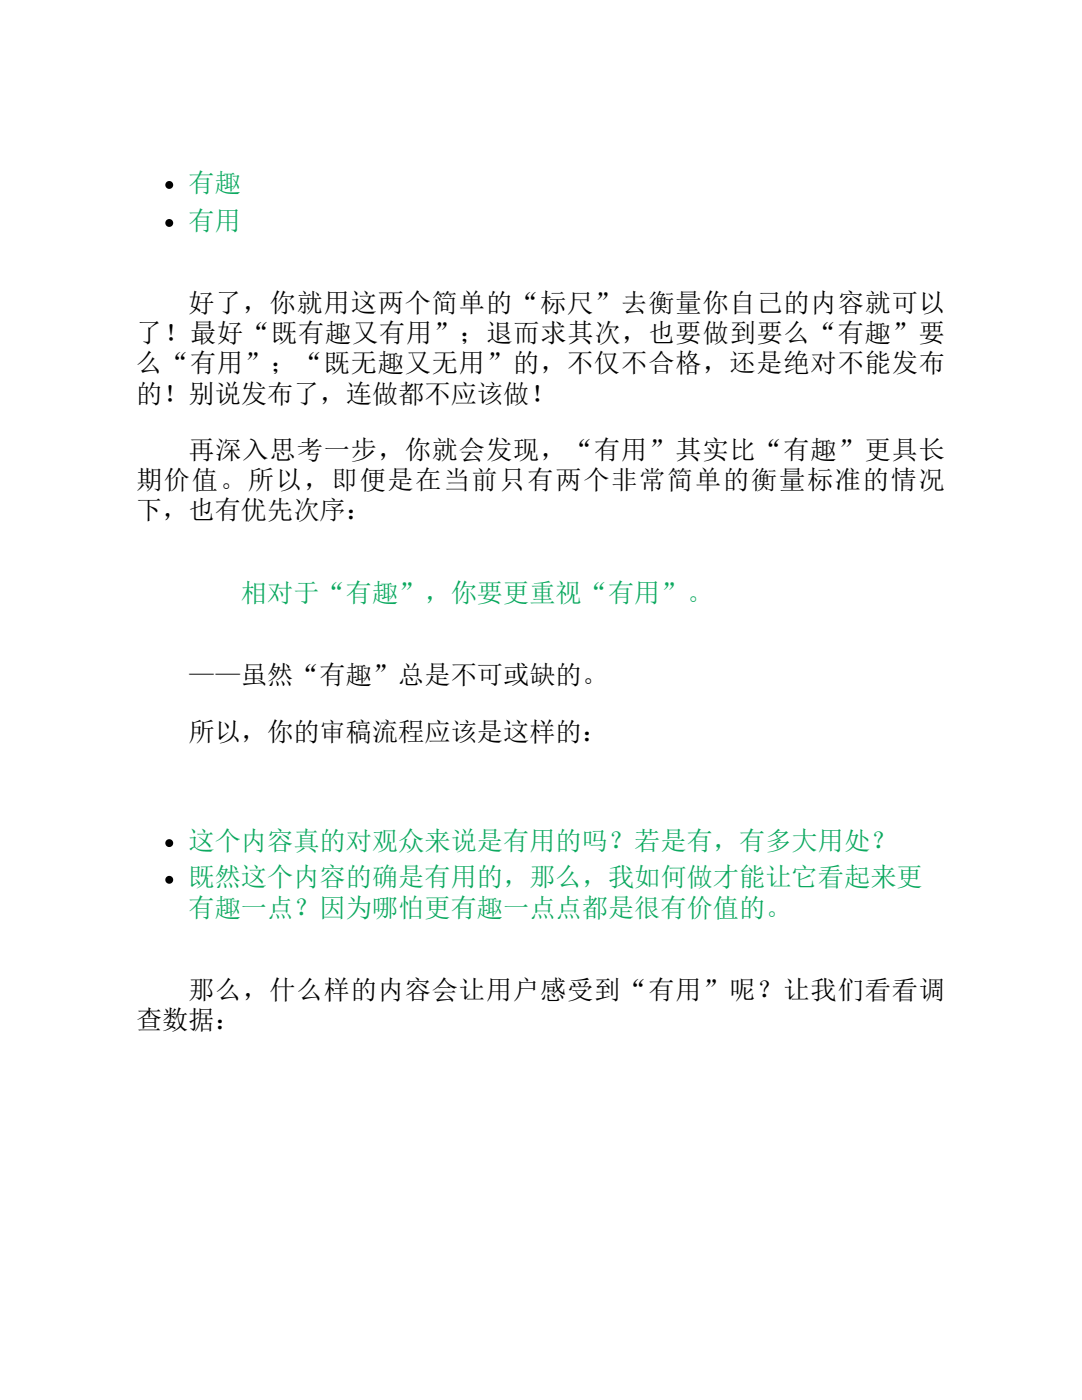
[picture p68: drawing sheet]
<svg xmlns="http://www.w3.org/2000/svg" width="216mm" height="279mm" viewBox="0 0 216 279" stroke-linecap="round" stroke-linejoin="round" font-family="sans-serif">
<defs><g id="words">
<g font-size="5.2" fill="#0aa85e">
<text x="37.6" y="38.2">有趣</text>
<text x="37.6" y="45.8">有用</text>
<text x="48.1" y="120.1">相对于“有趣”，你要更重视“有用”。</text>
<text x="37.6" y="169.6">这个内容真的对观众来说是有用的吗？若是有，有多大用处？</text>
<text x="37.6" y="176.9">既然这个内容的确是有用的，那么，我如何做才能让它看起来更</text>
<text x="37.6" y="182.9">有趣一点？因为哪怕更有趣一点点都是很有价值的。</text>
</g>
<g font-size="5.2">
<text x="37.6" y="62.3">好了，你就用这两个简单的“标尺”去衡量你自己的内容就可以</text>
<text x="27.1" y="68.3">了！最好“既有趣又有用”；退而求其次，也要做到要么“有趣”要</text>
<text x="27.1" y="74.3">么“有用”；“既无趣又无用”的，不仅不合格，还是绝对不能发布</text>
<text x="27.1" y="80.3">的！别说发布了，连做都不应该做！</text>
<text x="37.6" y="91.6">再深入思考一步，你就会发现，“有用”其实比“有趣”更具长</text>
<text x="27.1" y="97.6">期价值。所以，即便是在当前只有两个非常简单的衡量标准的情况</text>
<text x="27.1" y="103.6">下，也有优先次序：</text>
<text x="37.6" y="136.6">——虽然“有趣”总是不可或缺的。</text>
<text x="37.6" y="147.9">所以，你的审稿流程应该是这样的：</text>
<text x="37.6" y="199.4">那么，什么样的内容会让用户感受到“有用”呢？让我们看看调</text>
<text x="27.1" y="205.4">查数据：</text>
</g>
</g></defs>
<g fill="#000">
<circle cx="33.8" cy="36.9" r=".78"/>
<circle cx="33.8" cy="44.5" r=".79"/>
<circle cx="33.8" cy="168.3" r=".78"/>
<circle cx="33.8" cy="175.6" r=".78"/>
</g>
<use href="#words"/>
</svg>
